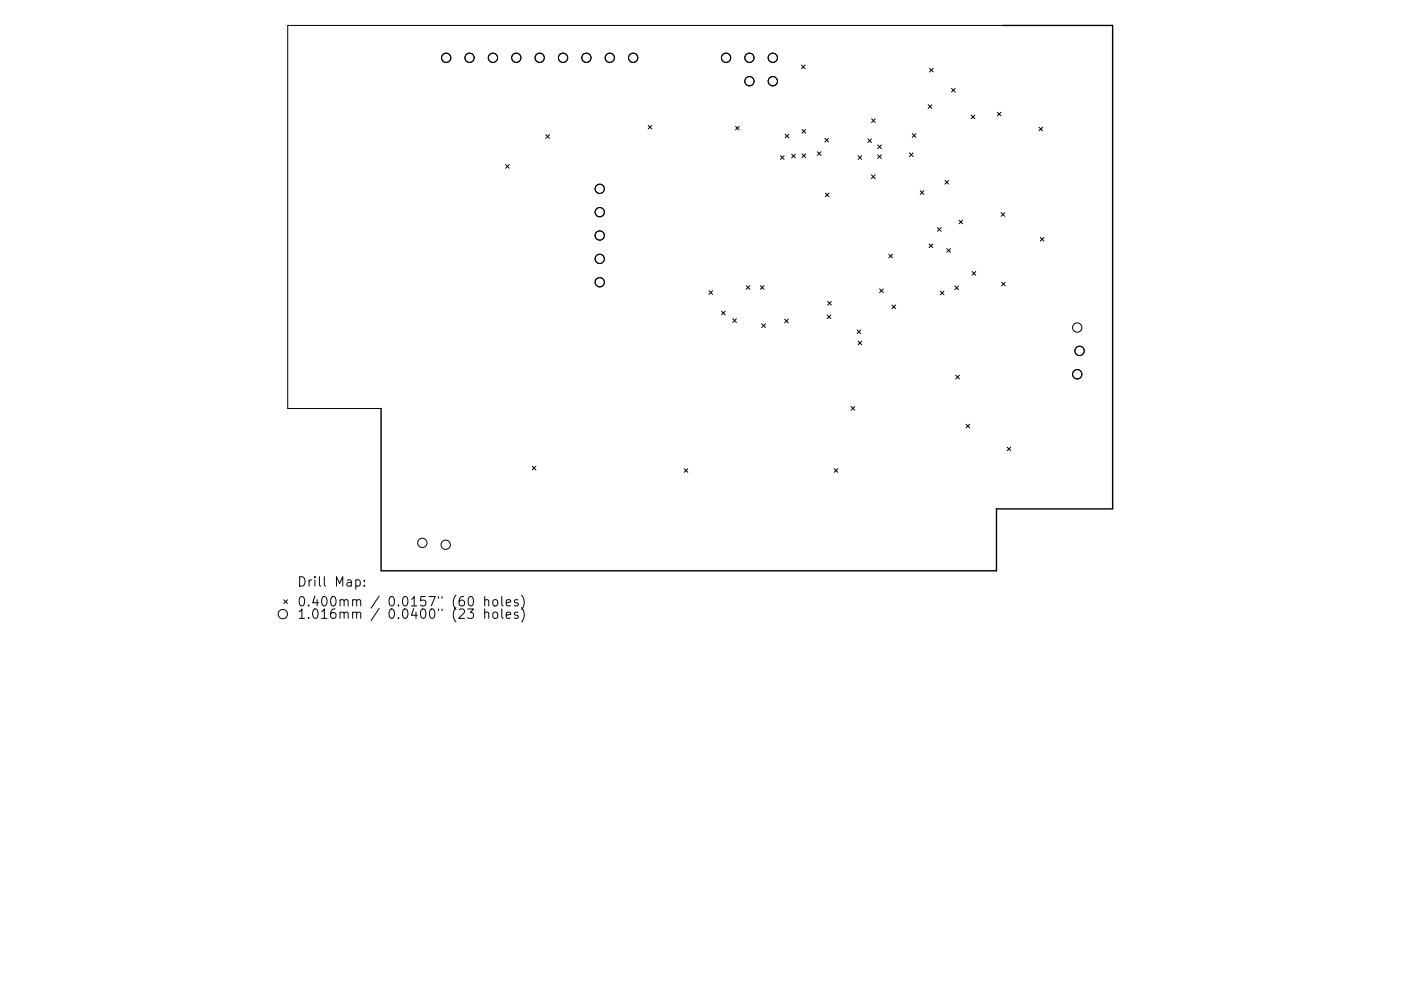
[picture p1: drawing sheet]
<svg xmlns="http://www.w3.org/2000/svg" width="297mm" height="210mm" viewBox="0 0 297 210" stroke-linecap="round" stroke-linejoin="round" font-family="sans-serif">
<defs><g id="words">
<g font-size="2.8">
<text x="63" y="124.5">Drill Map:</text>
<text x="63" y="128.7">0.400mm / 0.0157&quot; (60 holes)</text>
<text x="63" y="131.3">1.016mm / 0.0400&quot; (23 holes)</text>
</g>
</g></defs>
<g fill="none" stroke="#000" stroke-width=".21">
<path d="M169.9 13.8l.8 .8M170.7 13.8l-.8 .8M197.1 14.5l.8 .8M197.9 14.5l-.8 .8M201.7 18.8l.8 .7M202.5 18.8l-.8 .7M212.6 5.4h-151.6v81.3h19.8M107.2 34.9l.8 .8M108 34.9l-.8 .8M115.7 28.6l.8 .7M116.5 28.6l-.8 .7M137.4 26.6l.8 .8"/>
<path d="M138.2 26.6l-.8 .8M156 26.8l.7 .8M156.7 26.8l-.7 .8M165.5 33l.7 .8M166.2 33l-.7 .8M166.5 28.5l.7 .8M167.2 28.5l-.7 .8M167.8 32.7l.8 .8M168.6 32.7l-.8 .8M170 27.5l.8 .8M170 32.6l.8 .8M170.8 27.5l-.8 .8"/>
<path d="M170.8 32.6l-.8 .8M173.3 32.2l.8 .8M174.1 32.2l-.8 .8M174.9 29.4l.8 .7M175.7 29.4l-.8 .7M181.9 33l.8 .8M182.7 33l-.8 .8M184 29.5l.8 .7M184.8 37.1l.7 .8M184.8 29.5l-.8 .7M184.8 25.2l.8 .8M185.5 37.1l-.7 .8"/>
<path d="M185.6 25.2l-.8 .8M186.1 30.7l.8 .8M186.1 32.8l.8 .8M186.9 30.7l-.8 .8M186.9 32.8l-.8 .8M192.8 32.4l.8 .8M193.4 28.4l.8 .8M193.6 32.4l-.8 .8M194.2 28.4l-.8 .8M196.8 22.2l.8 .8M197.6 22.2l-.8 .8M200.4 38.3l.7 .8"/>
<path d="M201.1 38.3l-.7 .8M205.9 24.4l.8 .8M206.7 24.4l-.8 .8M211.5 23.8l.7 .8M212.2 23.8l-.7 .8M220.3 27l.8 .8M221.1 27l-.8 .8M175 41l.8 .7M175.8 41l-.8 .7M188.4 53.9l.8 .8M189.2 53.9l-.8 .8M195.1 40.5l.8 .7"/>
<path d="M195.9 40.5l-.8 .7M197 51.8l.8 .7M197.8 51.8l-.8 .7M198.8 48.3l.7 .8M199.5 48.3l-.7 .8M200.7 52.8l.8 .7M201.5 52.8l-.8 .7M203.3 46.7l.8 .8M204.1 46.7l-.8 .8M206.1 57.6l.8 .8M206.9 57.6l-.8 .8M212.2 45.1l.8 .8"/>
<path d="M212.3 59.9l.8 .8M213 45.1l-.8 .8M213.1 59.9l-.8 .8M220.6 50.4l.8 .8M221.4 50.4l-.8 .8M150.3 61.7l.8 .8M151.1 61.7l-.8 .8M153 66l.8 .8M153.8 66l-.8 .8M155.4 67.6l.7 .8M156.1 67.6l-.7 .8M158.2 60.6l.8 .8"/>
<path d="M159 60.6l-.8 .8M161.2 60.6l.8 .8M161.5 68.7l.8 .8M162 60.6l-.8 .8M162.3 68.7l-.8 .8M166.4 67.7l.7 .8M167.1 67.7l-.7 .8M175.4 66.8l.8 .8M175.5 64l.8 .7M176.2 66.8l-.8 .8M176.3 64l-.8 .7M181.7 70l.8 .8"/>
<path d="M181.9 72.4l.8 .8M182.5 70l-.8 .8M182.7 72.4l-.8 .8M186.5 61.3l.8 .8M187.3 61.3l-.8 .8M189.1 64.7l.8 .8M189.9 64.7l-.8 .8M199.4 61.8l.7 .8M200.1 61.8l-.7 .8M202.4 60.7l.8 .8M202.6 79.6l.8 .8M203.2 60.7l-.8 .8"/>
<path d="M203.4 79.6l-.8 .8M112.8 98.9l.8 .8M113.6 98.9l-.8 .8M145.1 99.4l.7 .8M145.8 99.4l-.7 .8M176.9 99.4l.7 .8M177.6 99.4l-.7 .8M180.4 86.2l.8 .8M181.2 86.2l-.8 .8M204.8 90l.8 .8M205.6 90l-.8 .8M213.5 94.9l.8 .8"/>
<path d="M214.3 94.9l-.8 .8M60.2 127.3l.8 .7M61 127.3l-.8 .7M75.4 123.1l.6-.1 .4 .4v.6l-.2 .3h-.8M77.2 124.2v.2M77.2 123.1v.2M99.1 129.2h1.3l-.7 .8 .6 .1v.9l-.3 .2h-.6l-.3-.2M99.4 126.7l.5-.1a1.25 1.25 0 0 1 0 2l-.4-.1-.2-.3-.1-.9zM102.8 127.4l.3-.2 .4 .1 .1 1.3M102.8 130.1a.5 .5 0 0 1 .8 0v1.1M102.8 126.6v2M102.8 129.2v2"/>
<path d="M104.6 127.4l.3-.2a.54 .54 0 0 1 .6 .4v.6a.54 .54 0 0 1-.5 .4 .54 .54 0 0 1-.5-.4zM104.6 130.1a.54 .54 0 0 1 .5-.2 .54 .54 0 0 1 .4 .3v.6a.54 .54 0 0 1-.5 .4 .54 .54 0 0 1-.5-.4zM106.4 126.6v1.7l.3 .3M106.4 129.2v1.7l.3 .3M107.3 127.9l1-.2-.1-.4-.6-.1-.3 .3 .1 1h.8M107.3 130.5l1-.2-.1-.3-.6-.1-.3 .2 .1 1h.8M109.8 127.3l-.5-.1-.2 .3v.3l.7 .2v.5h-.7M109.8 130l-.5-.1-.2 .2v.3l.7 .2v.5h-.7M110.6 126.3a2.29 2.29 0 0 1 0 3M110.6 128.9a2.29 2.29 0 0 1 0 3.1"/>
<circle cx="94.6" cy="12.3" r=".98"/>
<circle cx="94.6" cy="12.3" r=".99"/>
<circle cx="99.6" cy="12.3" r=".98"/>
<circle cx="99.6" cy="12.3" r=".99"/>
<circle cx="104.5" cy="12.3" r=".98"/>
<circle cx="104.5" cy="12.3" r=".99"/>
<circle cx="109.5" cy="12.3" r=".99"/>
<circle cx="109.5" cy="12.3" r=".98"/>
<circle cx="114.4" cy="12.3" r=".99"/>
<circle cx="114.4" cy="12.3" r=".98"/>
<circle cx="119.4" cy="12.3" r=".99"/>
<circle cx="119.4" cy="12.3" r=".98"/>
<circle cx="124.3" cy="12.3" r=".98"/>
<circle cx="124.3" cy="12.3" r=".99"/>
<circle cx="129.3" cy="12.3" r=".98"/>
<circle cx="129.3" cy="12.3" r=".99"/>
<circle cx="134.2" cy="12.3" r=".98"/>
<circle cx="134.2" cy="12.3" r=".99"/>
<circle cx="153.9" cy="12.3" r=".98"/>
<circle cx="153.9" cy="12.3" r=".99"/>
<circle cx="158.9" cy="12.3" r=".99"/>
<circle cx="158.9" cy="17.2" r=".99"/>
<circle cx="158.9" cy="17.2" r=".98"/>
<circle cx="158.9" cy="12.3" r=".98"/>
<circle cx="163.8" cy="12.3" r=".99"/>
<circle cx="163.8" cy="17.2" r=".99"/>
<circle cx="163.8" cy="17.2" r=".98"/>
<circle cx="163.8" cy="12.3" r=".98"/>
<circle cx="127.2" cy="40.1" r=".98"/>
<circle cx="127.2" cy="45" r=".98"/>
<circle cx="127.2" cy="50" r=".98"/>
<circle cx="127.2" cy="59.9" r=".98"/>
<circle cx="127.2" cy="54.9" r=".98"/>
<circle cx="127.2" cy="50" r=".99"/>
<circle cx="127.2" cy="54.9" r=".99"/>
<circle cx="127.2" cy="40.1" r=".99"/>
<circle cx="127.2" cy="59.9" r=".99"/>
<circle cx="127.2" cy="45" r=".99"/>
<circle cx="228.4" cy="69.5" r=".99"/>
<circle cx="228.4" cy="79.4" r=".99"/>
<circle cx="228.9" cy="74.4" r=".99"/>
<circle cx="89.5" cy="115.2" r=".99"/>
<circle cx="94.5" cy="115.6" r=".99"/>
<circle cx="60" cy="130.3" r=".99"/>
</g>
<path d="M212.6 5.4h23.3v102.6h-24.6v13.1h-130.5v-34.4" fill="none" stroke="#000" stroke-width=".3"/>
<use href="#words"/>
</svg>
